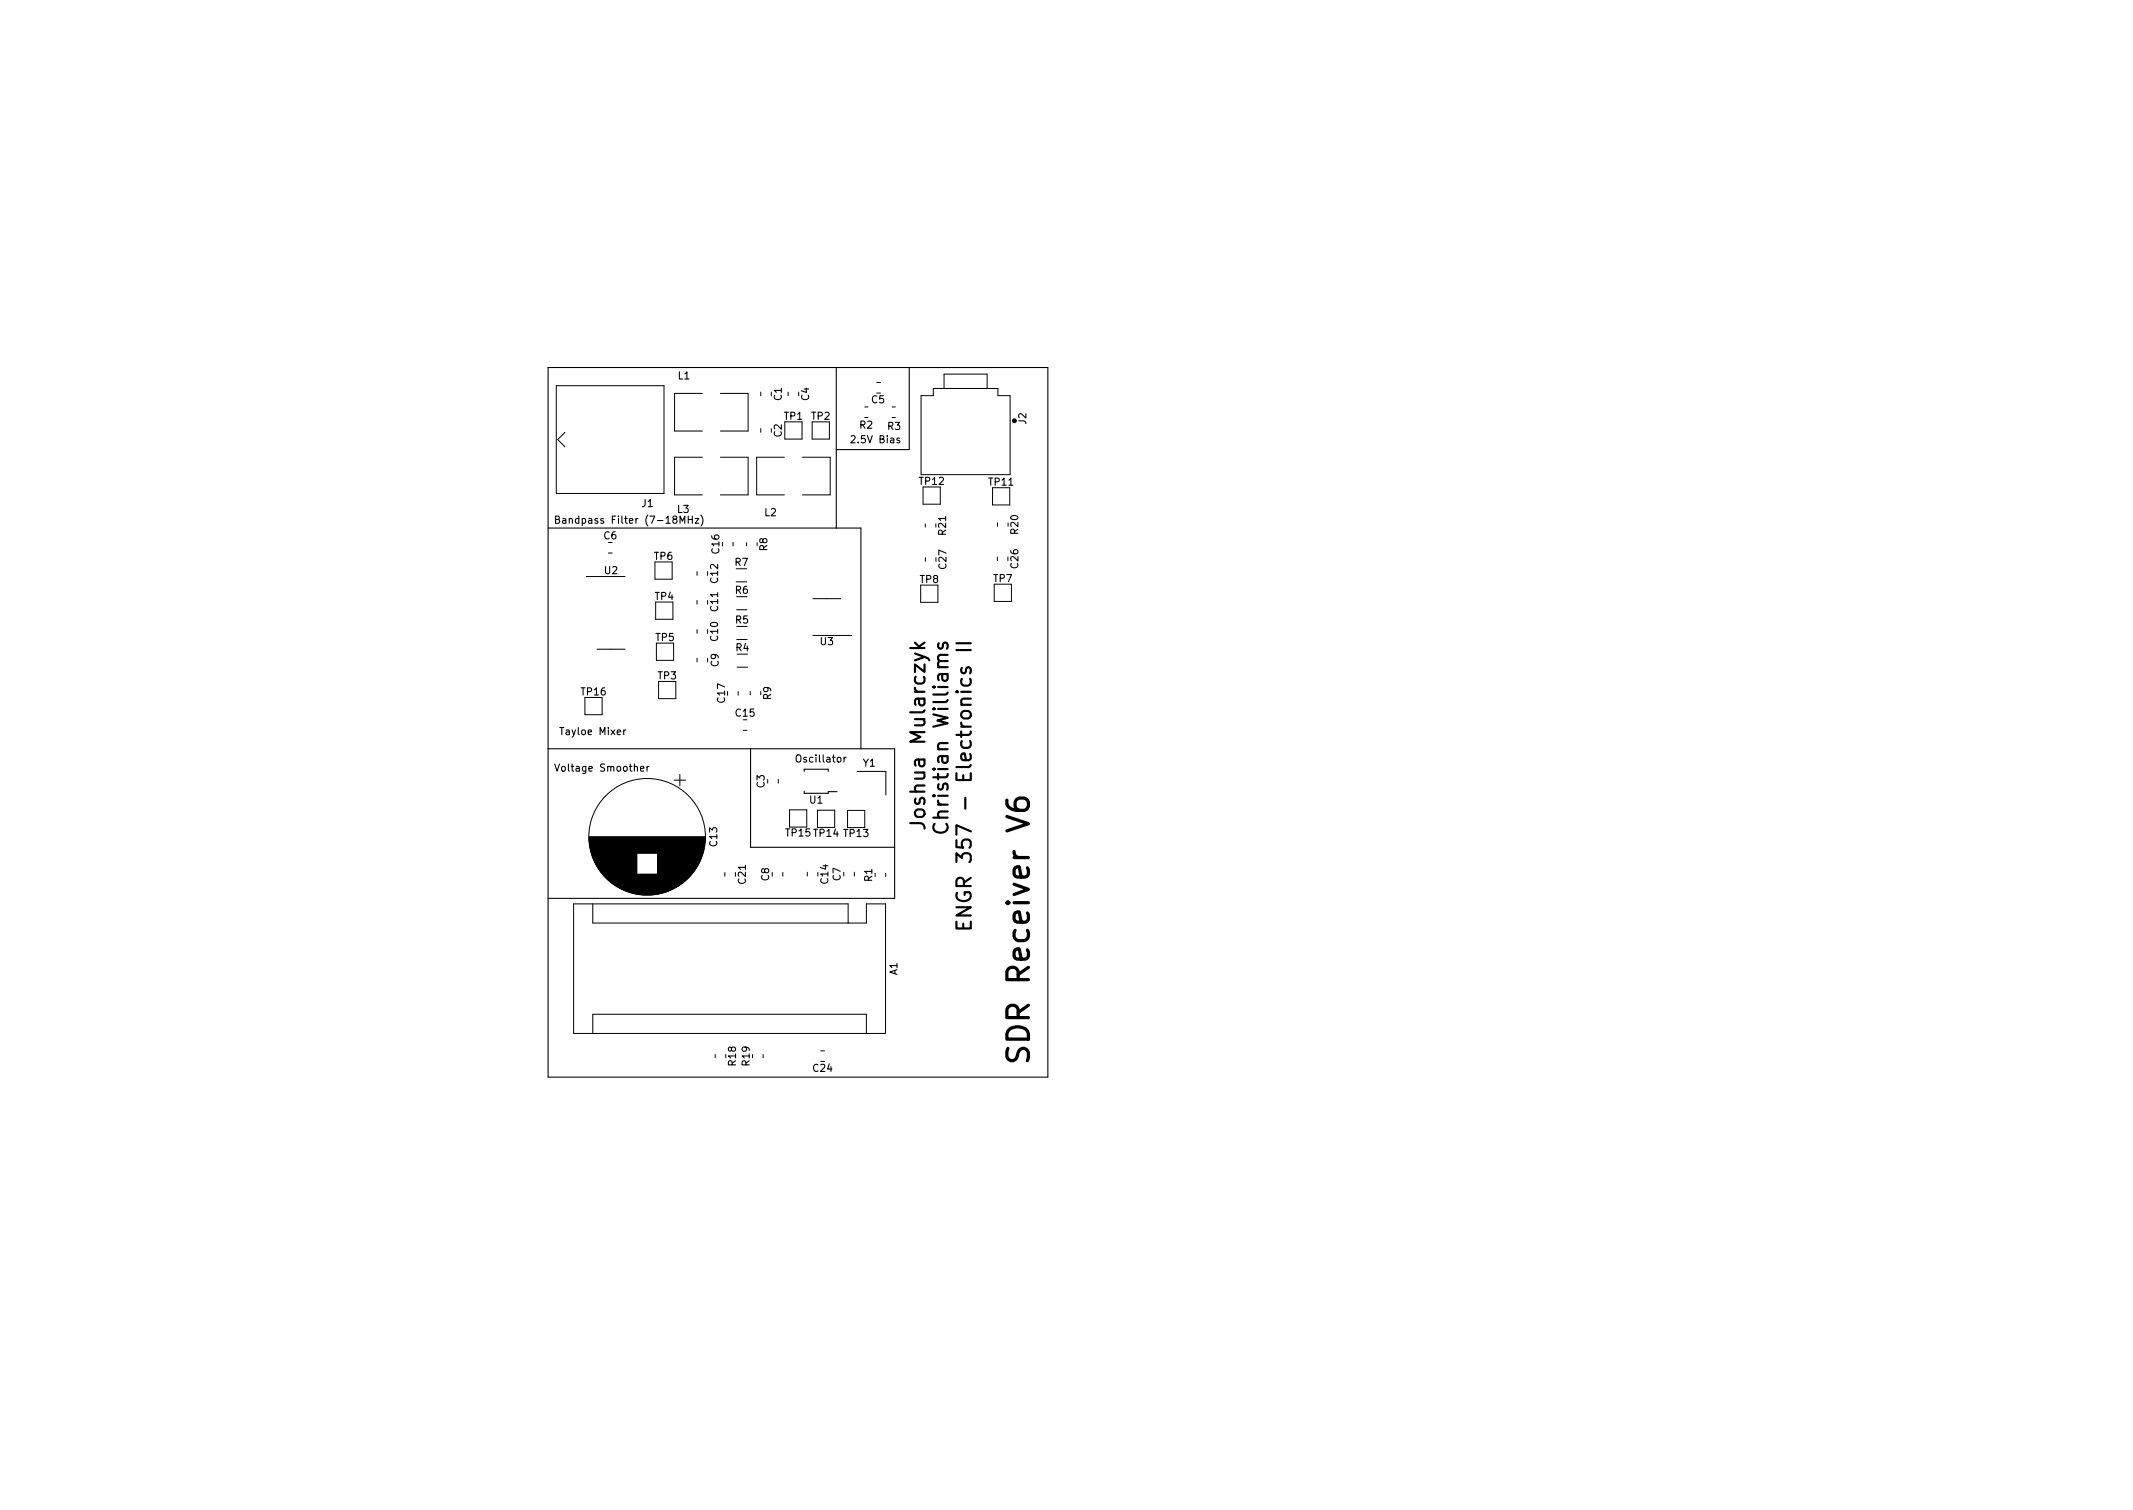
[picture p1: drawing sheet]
<svg xmlns="http://www.w3.org/2000/svg" width="297mm" height="210mm" viewBox="0 0 297 210" stroke-linecap="round" stroke-linejoin="round" font-family="sans-serif">
<defs><g id="words">
<text font-size="4.2" x="143.4" y="146.2" transform="rotate(-90 143.4 146.2)">SDR Receiver V6</text>
<g font-size="2.8">
<text x="128.8" y="112.9" transform="rotate(-90 128.8 112.9)">Joshua Mularczyk</text>
<text x="132.1" y="113" transform="rotate(-90 132.1 113)">Christian Williams</text>
<text x="135.3" y="122.2" transform="rotate(-90 135.3 122.2)">ENGR 357 - Electronics II</text>
</g>
<g font-size="1.4">
<text x="94.4" y="52.8">L1</text>
<text x="108.9" y="55.7" transform="rotate(-90 108.9 55.7)">C1</text>
<text x="109.2" y="58.4">TP1</text>
<text x="112.7" y="55.7" transform="rotate(-90 112.7 55.7)">C4</text>
<text x="113" y="58.4">TP2</text>
<text x="119.7" y="59.7">R2</text>
<text x="121.4" y="56.1">C5</text>
<text x="123.6" y="59.9">R3</text>
<text x="142.9" y="59" transform="rotate(-90 142.9 59)">J2</text>
<text x="108.9" y="60.8" transform="rotate(-90 108.9 60.8)">C2</text>
<text x="118.8" y="61.7">2.5V Bias</text>
<text x="89.4" y="70.6">J1</text>
<text x="94.3" y="71.4">L3</text>
<text x="106.5" y="71.9">L2</text>
<text x="128.1" y="67.5">TP12</text>
<text x="137.8" y="67.6">TP11</text>
<text x="78.9" y="72.9">Bandpass Filter (7-18MHz)</text>
<text x="84.1" y="75.1">C6</text>
<text x="91.1" y="77.9">TP6</text>
<text x="100.2" y="77" transform="rotate(-90 100.2 77)">C16</text>
<text x="106.8" y="76.7" transform="rotate(-90 106.8 76.7)">R8</text>
<text x="131.7" y="74.5" transform="rotate(-90 131.7 74.5)">R21</text>
<text x="141.8" y="74.3" transform="rotate(-90 141.8 74.3)">R20</text>
<text x="84.2" y="79.9">U2</text>
<text x="91.2" y="83.5">TP4</text>
<text x="100" y="81.1" transform="rotate(-90 100 81.1)">C12</text>
<text x="102.4" y="78.8">R7</text>
<text x="102.4" y="82.7">R6</text>
<text x="128.1" y="81.2">TP8</text>
<text x="131.8" y="79.2" transform="rotate(-90 131.8 79.2)">C27</text>
<text x="138.4" y="81">TP7</text>
<text x="141.8" y="79.1" transform="rotate(-90 141.8 79.1)">C26</text>
<text x="91.3" y="89.3">TP5</text>
<text x="100" y="89.2" transform="rotate(-90 100 89.2)">C10</text>
<text x="100" y="85.1" transform="rotate(-90 100 85.1)">C11</text>
<text x="102.4" y="86.8">R5</text>
<text x="114.2" y="89.8">U3</text>
<text x="91.6" y="94.6">TP3</text>
<text x="100.1" y="92.8" transform="rotate(-90 100.1 92.8)">C9</text>
<text x="102.5" y="90.7">R4</text>
<text x="81" y="96.8">TP16</text>
<text x="101" y="97.8" transform="rotate(-90 101 97.8)">C17</text>
<text x="102.5" y="99.8">C15</text>
<text x="107.4" y="97.4" transform="rotate(-90 107.4 97.4)">R9</text>
<text x="77.9" y="107.4">Voltage Smoother</text>
<text x="78.3" y="102.3">Tayloe Mixer</text>
<text x="111.1" y="106.2">Oscillator</text>
<text x="120.2" y="106.7">Y1</text>
<text x="106.5" y="109.7" transform="rotate(-90 106.5 109.7)">C3</text>
<text x="112.8" y="111.9">U1</text>
<text x="99.9" y="117.8" transform="rotate(-90 99.9 117.8)">C13</text>
<text x="109.5" y="116.5">TP15 TP14 TP13</text>
<text x="103.9" y="123" transform="rotate(-90 103.9 123)">C21</text>
<text x="107.1" y="122.6" transform="rotate(-90 107.1 122.6)">C8</text>
<text x="115.3" y="123" transform="rotate(-90 115.3 123)">C14</text>
<text x="117.1" y="122.6" transform="rotate(-90 117.1 122.6)">C7</text>
<text x="121.5" y="122.7" transform="rotate(-90 121.5 122.7)">R1</text>
<text x="125" y="135.8" transform="rotate(-90 125 135.8)">A1</text>
<text x="102.5" y="148.3" transform="rotate(-90 102.5 148.3)">R18</text>
<text x="104.4" y="148.3" transform="rotate(-90 104.4 148.3)">R19</text>
<text x="113.3" y="149.2">C24</text>
</g>
</g></defs>
<g fill="none" stroke="#000" stroke-width=".15">
<path d="M76.3 51.2h69.6v98.8h-69.6zM116.5 51.2v22.3M126.6 51.2v11.4h-10.1M76.3 73.5h43.6v30.8M77.4 72.3h.4l.1-.2-.1-.1-.4-.1v1h.3l.2-.1v-.3l-.2-.2M78.4 72.2h.3l.1 .7M78.8 72.4l-.3 .1-.2 .1 .2 .3 .3-.1M96.8 72.2h.5l-.5 .7h.5M97.6 71.7a1.15 1.15 0 0 1 0 1.5M76.3 104.3h48.3v20.8h-48.3M77.2 106.4l.4 1 .3-1M90.4 106.7l-.3 .2"/>
<path d="M104.5 104.3v13.7h20.1M112 107.4v-.3h3.3v.3M112 110.2v.3h3.3v-.3h1.3"/>
</g>
<path d="M140.2 111.4a1.19 1.19 0 0 0 1.3 1.4h1.1l.5-.2 .1-.3v-.6l-.3-.4-.3-.2h-.7l-.4 .3-.1 .3v.6l.2 .4 .3 .1M140.4 146l-.2 .4v.7a.73 .73 0 0 0 .7 .6 .73 .73 0 0 0 .7-.6 1.1 1.1 0 0 1 .8-1.1 .77 .77 0 0 1 .8 .6v.7l-.1 .4" fill="none" stroke="#000" stroke-width=".45"/>
<path d="M126.7 114.6h1.5a.64 .64 0 0 1 .5 .8M130.2 114.7a.75 .75 0 0 0-.1 .9 .75 .75 0 0 0 .7 .3 .85 .85 0 0 0 .9-.2 .85 .85 0 0 0 .2-.9l-.1-.1M133.2 128.3v1h2v-1M133.2 126.3h2l-2 1.2h2M133.3 124.3a.77 .77 0 0 0 0 .8 .77 .77 0 0 0 .7 .4 .85 .85 0 0 0 .9-.3 .85 .85 0 0 0 .2-.9l-.1-.1h-.7v.4M134.1 128.6v.7M134.2 123.4v-.8a.54 .54 0 0 0-.5-.4 .54 .54 0 0 0-.5 .4v.8h2" fill="none" stroke="#000" stroke-width=".3"/>
<g fill="none" stroke="#000" stroke-width=".14">
<path d="M77.5 53.7h15v15h-15zM97.8 54.8h-3.9v5.2h3.9M100.3 54.8h3.9v5.2h-3.9M105.9 54.6v.5M105.9 59.7v.5M109.3 58.7h2.4v2.4h-2.4zM109.8 54.6v.5M113.1 58.7h2.4v2.4h-2.4zM120.4 56.7h.5M120.4 58.1h.5M122.1 53.3h.5M124.2 56.7h.5"/>
<path d="M124.2 58.1h.5M128.3 55.1h1.7v-1h9v1h1.7v11h-12.4zM131.5 54.1v-2h6v2M78.7 60.2l-1 1 1 1M84.7 77h.5M91.2 78.2h2.4v2.4h-2.4zM97.1 79.6v.5M97.8 63.7h-3.9v5.2h3.9M100.3 63.7h3.9v5.2h-3.9M102.1 75.5v.5M104 75.6v.4M109.2 63.7h-3.8v5.2h3.8"/>
<path d="M111.7 63.7h3.9v5.2h-3.9M128.5 67.8h2.4v2.4h-2.4zM128.9 72.9v.5M128.9 77.6v.6M138.2 67.9h2.4v2.4h-2.4zM138.9 77.5v.6M138.9 72.8v.5M81.5 97.1h2.4v2.4h-2.4zM81.6 80.3h5.4M83.1 90.4h3.9M91.3 83.8h2.4v2.4h-2.4zM91.4 89.5h2.4v2.4h-2.4z"/>
<path d="M91.7 94.9h2.4v2.4h-2.4zM97.1 83.6v.5M97.1 87.7v.5M97.1 91.7v.5M98.5 91.7v.5M102.5 81h1.5M102.6 84.9h1.4M102.6 89h1.5M102.7 92.9h1.4M102.8 96.3v.5M104.5 96.3v.4M113.2 83.4h3.9"/>
<path d="M113.2 88.5h5.4M128.2 81.5h2.4v2.4h-2.4zM138.4 81.3h2.4v2.4h-2.4zM82 116.5h16.2M82 116.6h16.2M82 116.7h16.2M82 116.8h16.2M82 116.9h16.2M82.1 117h16.1M82.1 117.1h16.1M82.1 117.2h16.1M82.1 117.3h16.1"/>
<path d="M82.1 117.4h16.1M82.1 117.4h16M82.1 117.5h16M82.1 117.6h16M82.1 117.7h16M82.1 117.8h16M82.2 117.9h15.9M82.2 118h15.9M82.2 118.1h15.8M82.2 118.2h15.8M82.2 118.3h15.8M82.3 118.4h15.7"/>
<path d="M82.3 118.5h15.7M82.3 118.5h15.6M82.3 118.6h15.6M82.3 118.7h15.6M82.4 118.8h15.5M82.4 118.8h6.3M82.4 118.9h6.3M82.4 119h6.3M82.5 119.1h6.2M82.5 119.2h6.2M82.5 119.3h6.2M82.6 119.4h6.1"/>
<path d="M82.6 119.5h6.1M82.6 119.6h6.1M82.7 119.6h6M82.7 119.7h6M82.7 119.8h6M82.8 119.9h5.9M82.8 120h5.9M91.6 119.8h5.9M91.6 119.9h5.9M91.6 118.8h6.3M91.6 119.2h6.2M91.6 119h6.2"/>
<path d="M91.6 119.2h6.1M91.6 119.7h6M91.6 119.3h6.1M91.6 119.6h6M91.6 119.4h6.1M91.6 119.7h5.9M91.6 118.9h6.2M91.6 119.5h6M91.6 119.1h6.2M91.6 120h5.8M93.9 108.6h1.6M94.7 107.8v1.6"/>
<path d="M103.5 101.7h.5M108.4 108.5v.5M110 112.8h2.4v2.4h-2.4zM113.8 112.8h2.4v2.4h-2.4zM118 112.8h2.4v2.4h-2.4zM119.4 107.4h4v3.3M82.5 125.9v2.6h38.1v-2.6h2.7v18h-43.4v-18h38.2v2.6M82.9 120.1h5.8M82.9 120.2h5.8M83 120.3h5.7M83 120.4h5.7M83.1 120.5h5.6"/>
<path d="M83.1 120.6h5.6M83.2 120.6h5.5M83.2 120.7h5.5M83.2 120.8h5.5M83.3 120.8h5.4M83.3 120.9h5.4M83.4 121h5.3M83.4 121.1h5.3M83.5 121.1h5.2M83.5 121.2h5.2M83.6 121.2h5.1M83.6 121.3h5.1"/>
<path d="M83.6 121.4h5.1M83.7 121.4h5M83.7 121.5h5M83.8 121.5h4.9M83.8 121.6h4.9M83.9 121.6h4.8M83.9 121.7h4.8M83.9 121.7h12.4M84 121.8h12.3M84 121.8h12.2M84.1 121.9h12.1M84.1 121.9h12"/>
<path d="M84.1 122h12M84.2 122h11.9M84.2 122h11.8M84.2 122.1h11.8M84.3 122.1h11.7M84.3 122.2h11.6M84.4 122.2h11.5M84.4 122.2h11.4M84.4 122.3h11.4M84.5 122.3h11.3M84.5 122.4h11.2M84.6 122.4h11.1"/>
<path d="M84.6 122.4h11M84.6 122.5h11M84.7 122.5h10.9M84.7 122.6h10.8M84.8 122.6h10.7M84.8 122.6h10.6M84.9 122.7h10.5M84.9 122.7h10.4M85 122.8h10.3M85 122.8h10.2M85.1 122.8h10.1M85.1 122.9h10"/>
<path d="M85.2 122.9h9.9M85.2 123h9.8M85.3 123h9.7M85.3 123h9.6M85.4 123.1h9.5M85.4 123.1h9.4M85.5 123.2h9.3M85.5 123.2h9.2M85.6 123.2h9M85.7 123.3h8.9M85.7 123.3h8.8M85.8 123.4h8.7"/>
<path d="M85.8 123.4h8.6M85.9 123.4h8.4M86 123.5h8.3M86 123.5h8.2M86.1 123.6h8M86.2 123.6h7.9M86.3 123.6h7.7M86.3 123.7h7.6M86.4 123.7h7.4M86.5 123.8h7.3M86.6 123.8h7.1M86.6 123.8h7"/>
<path d="M86.7 123.9h6.8M86.8 123.9h6.6M86.9 124h6.4M87 124h6.2M87.1 124h6M87.2 124.1h5.8M87.3 124.1h5.6M87.4 124.2h5.4M87.5 124.2h5.2M87.6 124.2h5M87.8 124.3h4.7M87.9 124.3h4.4"/>
<path d="M88 124.4h4.2M88.2 124.4h3.8M88.4 124.4h3.5M88.6 124.5h3.1M88.8 124.5h2.7M89 124.6h2.2M89.4 124.6h1.5M91.6 121.1h5.2M91.6 121.7h4.7M91.6 121.6h4.8M91.6 120.1h5.8M91.6 120.2h5.7"/>
<path d="M91.6 120.5h5.6M91.6 120.5h5.5M91.6 120.6h5.5M91.6 121h5.3M91.6 120.7h5.4M91.6 120.3h5.7M91.6 120.9h5.3M91.6 121.4h5M91.6 121.2h5.1M91.6 121.3h5.1M91.6 121.5h4.9M91.6 120.4h5.6"/>
<path d="M91.6 121.3h5M91.6 121h5.2M91.6 120.8h5.4M91.6 120.7h5.5M91.6 121.4h4.9M100.9 121.5v.5M109 121.5v.5M112.4 121.5v.5M119 121.5v.5M123.3 121.6v.5M82.5 143.9v-2.7h38.1v2.7M99.6 146.8v.5"/>
<path d="M106.3 146.8v.5M114.3 146.3h.5"/>
<circle cx="90.1" cy="116.5" r="8.1"/>
</g>
<circle cx="141.3" cy="58.6" r=".17" fill="none" stroke="#000" stroke-width=".34"/>
<use href="#words"/>
</svg>
